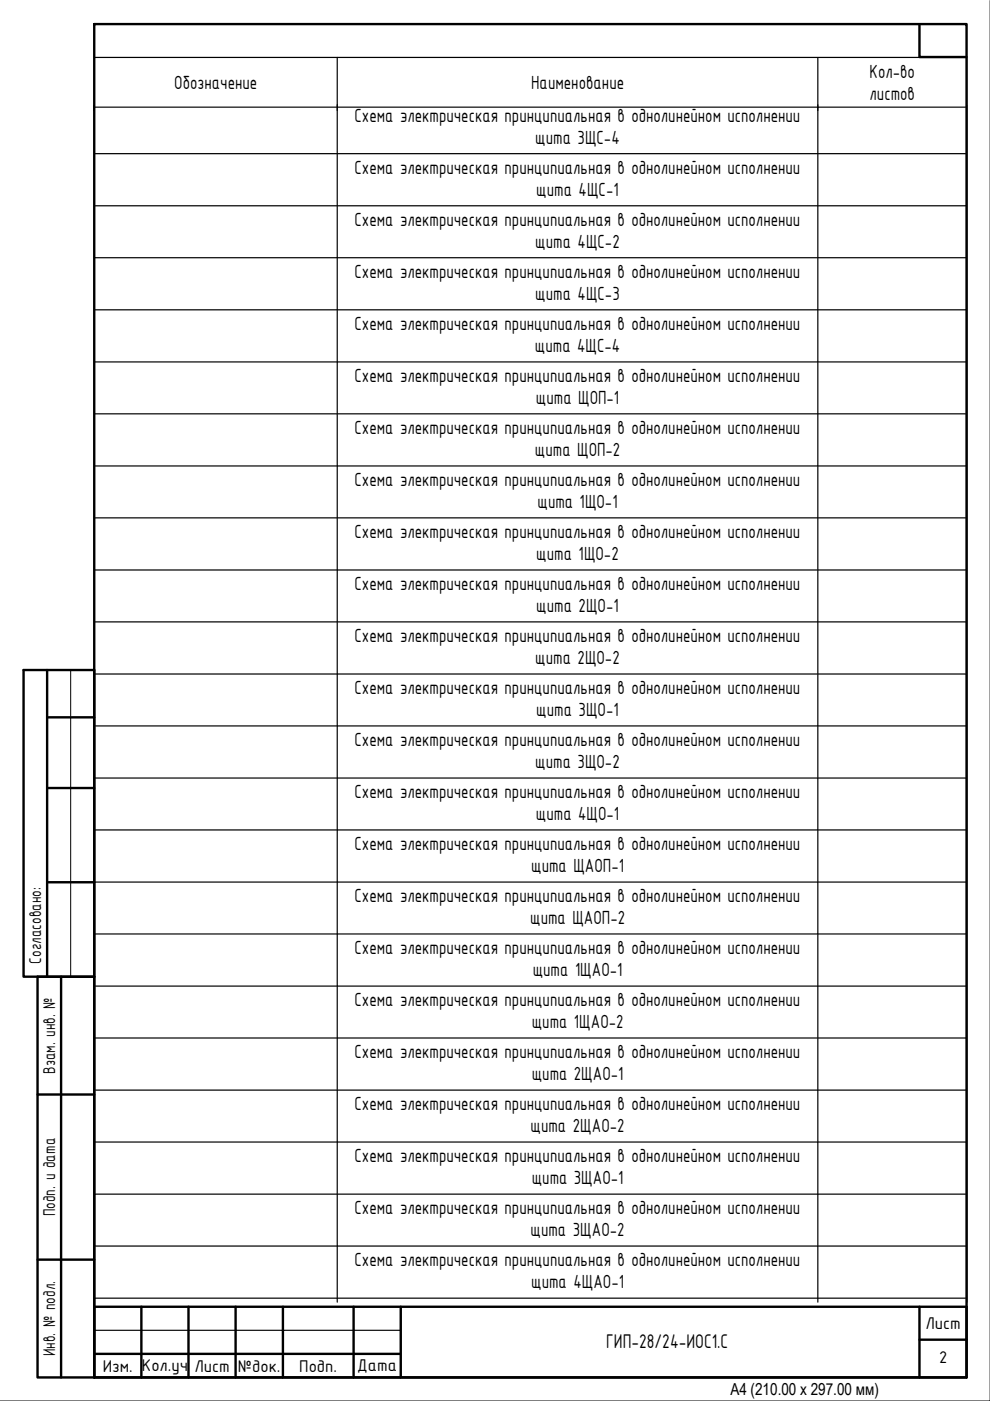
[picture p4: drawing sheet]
<svg xmlns="http://www.w3.org/2000/svg" width="210mm" height="297mm" viewBox="0 0 210 297" stroke-linecap="round" stroke-linejoin="round" font-family="sans-serif">
<defs><g id="words">
<text font-size="4.5" x="128.5" y="285.9">ГИП-28/24-ИОС1.С</text>
<g font-size="4.4">
<text x="184.4" y="16.5">Кол-во</text>
<text x="37" y="18.8">Обозначение</text>
<text x="112.6" y="18.8">Наименование</text>
<text x="184.4" y="21.2">листов</text>
<text x="110" y="27.1">Содержание тома</text>
</g>
<g font-size="4.3">
<text x="75.2" y="25.9">Схема электрическая принципиальная в однолинейном исполнении</text>
<text x="113.5" y="30.6">щита 3ЩС-4</text>
<text x="75.2" y="36.9">Схема электрическая принципиальная в однолинейном исполнении</text>
<text x="113.7" y="41.6">щита 4ЩС-1</text>
<text x="75.2" y="47.9">Схема электрическая принципиальная в однолинейном исполнении</text>
<text x="113.5" y="52.6">щита 4ЩС-2</text>
<text x="75.2" y="59">Схема электрическая принципиальная в однолинейном исполнении</text>
<text x="113.5" y="63.6">щита 4ЩС-3</text>
<text x="75.2" y="70">Схема электрическая принципиальная в однолинейном исполнении</text>
<text x="113.4" y="74.7">щита 4ЩС-4</text>
<text x="75.2" y="81">Схема электрическая принципиальная в однолинейном исполнении</text>
<text x="113.6" y="85.7">щита ЩОП-1</text>
<text x="75.2" y="92.1">Схема электрическая принципиальная в однолинейном исполнении</text>
<text x="113.4" y="96.7">щита ЩОП-2</text>
<text x="75.2" y="103.1">Схема электрическая принципиальная в однолинейном исполнении</text>
<text x="114" y="107.7">щита 1ЩО-1</text>
<text x="75.2" y="114.1">Схема электрическая принципиальная в однолинейном исполнении</text>
<text x="113.7" y="118.8">щита 1ЩО-2</text>
<text x="75.2" y="125.1">Схема электрическая принципиальная в однолинейном исполнении</text>
<text x="113.7" y="129.8">щита 2ЩО-1</text>
<text x="75.2" y="136.2">Схема электрическая принципиальная в однолинейном исполнении</text>
<text x="113.5" y="140.8">щита 2ЩО-2</text>
<text x="75.2" y="147.2">Схема электрическая принципиальная в однолинейном исполнении</text>
<text x="113.7" y="151.8">щита 3ЩО-1</text>
<text x="75.2" y="158.2">Схема электрическая принципиальная в однолинейном исполнении</text>
<text x="113.5" y="162.9">щита 3ЩО-2</text>
<text x="75.2" y="169.2">Схема электрическая принципиальная в однолинейном исполнении</text>
<text x="113.6" y="173.9">щита 4ЩО-1</text>
<text x="75.2" y="180.3">Схема электрическая принципиальная в однолинейном исполнении</text>
<text x="112.6" y="184.9">щита ЩАОП-1</text>
<text x="75.2" y="191.3">Схема электрическая принципиальная в однолинейном исполнении</text>
<text x="112.4" y="195.9">щита ЩАОП-2</text>
<text x="75.2" y="202.3">Схема электрическая принципиальная в однолинейном исполнении</text>
<text x="112.9" y="207">щита 1ЩАО-1</text>
<text x="75.2" y="213.3">Схема электрическая принципиальная в однолинейном исполнении</text>
<text x="112.7" y="218">щита 1ЩАО-2</text>
<text x="75.2" y="224.4">Схема электрическая принципиальная в однолинейном исполнении</text>
<text x="112.7" y="229.1">щита 2ЩАО-1</text>
<text x="75.2" y="235.4">Схема электрическая принципиальная в однолинейном исполнении</text>
<text x="112.5" y="240.1">щита 2ЩАО-2</text>
<text x="75.2" y="246.5">Схема электрическая принципиальная в однолинейном исполнении</text>
<text x="112.7" y="251.1">щита 3ЩАО-1</text>
<text x="75.2" y="257.5">Схема электрическая принципиальная в однолинейном исполнении</text>
<text x="112.5" y="262.2">щита 3ЩАО-2</text>
<text x="75.2" y="268.5">Схема электрическая принципиальная в однолинейном исполнении</text>
<text x="112.6" y="273.2">щита 4ЩАО-1</text>
<text x="75.2" y="279.5">Схема электрическая принципиальная в однолинейном исполнении</text>
</g>
<g font-size="3.9">
<text x="8.8" y="204.3" transform="rotate(-90 8.8 204.3)">Согласовано:</text>
<text x="11.7" y="227.7" transform="rotate(-90 11.7 227.7)">Взам. инв. №</text>
<text x="11.7" y="257.9" transform="rotate(-90 11.7 257.9)">Подп. и дата</text>
<text x="196.2" y="281.8">Лист</text>
<text x="11.7" y="287.6" transform="rotate(-90 11.7 287.6)">Инв. № подл.</text>
<text x="21.8" y="290.8">Изм.</text>
<text x="30.1" y="290.8">Кол.уч</text>
<text x="41.2" y="290.8">Лист</text>
<text x="50.5" y="290.8">№док.</text>
<text x="63.5" y="290.8">Подп.</text>
<text x="75.7" y="290.6">Дата</text>
<text x="199.1" y="289">2</text>
</g>
<text font-size="3.5" x="154.9" y="295.8">A4 (210.00 х 297.00 мм)</text>
</g></defs>
<!-- layer: 0 -->
<g fill="none" stroke="#000" stroke-width=".25">
<path d="M71.5 12.2v263.9M173.4 12.2v263.9M20 22.7h184.9M20 32.6h185M204.9 23.4v-11.2h-184.9v263.9M205 22.2v253.9M20 43.6h185M20 54.6h185M20 65.7h185M20 76.7h185M20 87.7h185M20 98.8h185"/>
<path d="M20 109.8h185M20 120.8h185M20 131.9h185M20 142.9h185M20 153.9h185M20 165h185M20 176h185M20 187h185M20 198h185M20 209.1h185M20 220.1h185M20 231.1h185"/>
<path d="M20 242.1h185M20 253.2h185M20 264.2h185M20 275.2h185M20 282.1h65"/>
</g>
<path d="M209.9 .1v296.9h-209.9M15 142.1v65" fill="none" stroke="#000" stroke-width=".21"/>
<g fill="none" stroke="#000" stroke-width=".51">
<path d="M20 5.1h184.9v286.9h-184.9zM194.9 5.1v7h10M5 142.1h15v149.9h-12v-84.9h12h-15zM10 152.1h10M10 142.1v65M10 167.1h10M10 187.1h10M13 207.1v84.9M8 232.1h12M8 267.1h12M20 277.1h184.9v14.9h-184.9M30 277.1v14.9"/>
<path d="M40 277.1v14.9M50 277.1v14.9M60 277.1v14.9M75 277.1v14.9M85 277.1v14.9M194.9 277.1v14.9M20 287h65M194.9 284h10"/>
</g>
<use href="#words"/>
</svg>
